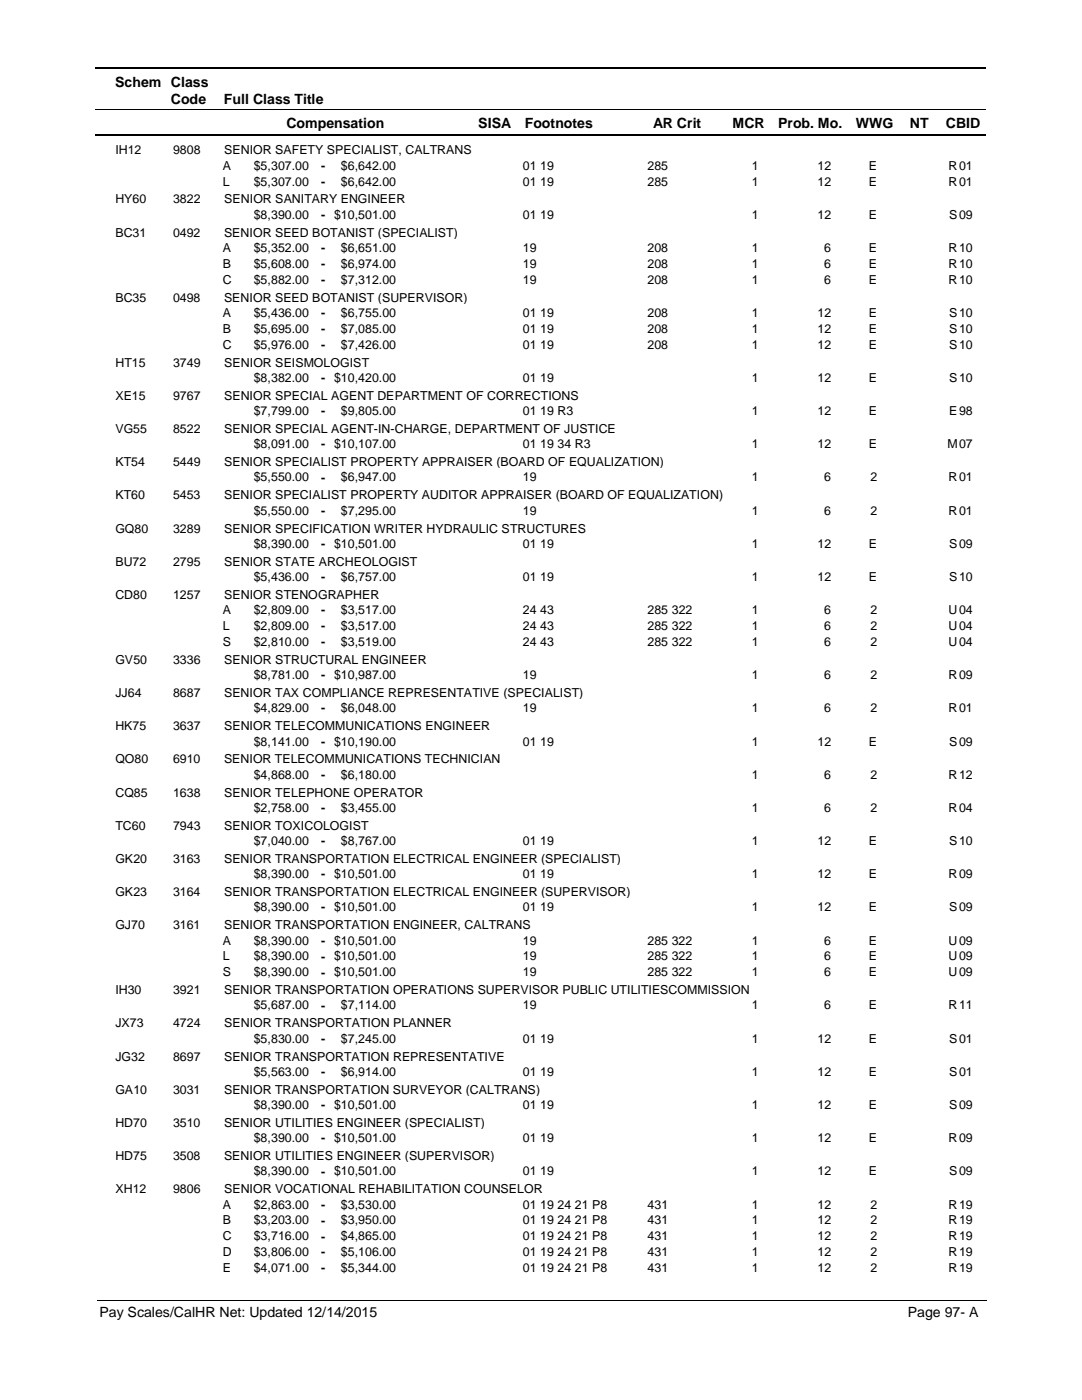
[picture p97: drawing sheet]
<svg xmlns="http://www.w3.org/2000/svg" width="216mm" height="279mm" viewBox="0 0 216 279" stroke-linecap="round" stroke-linejoin="round" font-family="sans-serif">
<defs><g id="words">
<g font-size="2.8">
<text x="23" y="17.3">Schem Class</text>
<text x="34.1" y="20.7">Code</text>
<text x="44.7" y="20.7">Full Class Title</text>
<text x="57.2" y="25.6">Compensation</text>
<text x="95.4" y="25.6">SISA</text>
<text x="104.7" y="25.6">Footnotes</text>
<text x="130.3" y="25.6">AR Crit</text>
<text x="146.2" y="25.6">MCR</text>
<text x="155.3" y="25.6">Prob. Mo.</text>
<text x="170.8" y="25.6">WWG</text>
<text x="181.5" y="25.6">NT</text>
<text x="188.7" y="25.6">CBID</text>
<text x="19.9" y="262.9">Pay Scales/CalHR Net: Updated 12/14/2015</text>
<text x="181.1" y="262.9">Page 97- A</text>
</g>
<g font-size="2.5">
<text x="23" y="30.8">IH12</text>
<text x="34.5" y="30.8">9808</text>
<text x="44.5" y="33.9">A</text>
<text x="44.7" y="30.8">SENIOR SAFETY SPECIALIST, CALTRANS</text>
<text x="50.6" y="33.9">$5,307.00</text>
<text x="64.1" y="33.9">-</text>
<text x="68" y="33.9">$6,642.00</text>
<text x="104.3" y="33.9">01 19</text>
<text x="129.2" y="33.9">285</text>
<text x="150" y="33.9">1</text>
<text x="163.1" y="33.9">12</text>
<text x="173.4" y="33.9">E</text>
<text x="189.3" y="33.9">R</text>
<text x="191.4" y="33.9">01</text>
<text x="23" y="40.6">HY60</text>
<text x="34.5" y="40.6">3822</text>
<text x="44.5" y="37">L</text>
<text x="44.7" y="40.6">SENIOR SANITARY ENGINEER</text>
<text x="50.6" y="37">$5,307.00</text>
<text x="64.1" y="37.1">-</text>
<text x="68" y="37">$6,642.00</text>
<text x="104.3" y="37">01 19</text>
<text x="129.2" y="37">285</text>
<text x="150" y="37">1</text>
<text x="163.1" y="37">12</text>
<text x="173.4" y="37">E</text>
<text x="189.3" y="37">R</text>
<text x="191.4" y="37">01</text>
<text x="23" y="47.2">BC31</text>
<text x="34.5" y="47.2">0492</text>
<text x="44.7" y="47.2">SENIOR SEED BOTANIST (SPECIALIST)</text>
<text x="50.6" y="43.6">$8,390.00</text>
<text x="64.1" y="43.7">- $10,501.00</text>
<text x="104.3" y="43.6">01 19</text>
<text x="150" y="43.6">1</text>
<text x="163.1" y="43.6">12</text>
<text x="173.4" y="43.6">E</text>
<text x="189.4" y="43.6">S</text>
<text x="191.4" y="43.6">09</text>
<text x="44.5" y="53.4">B</text>
<text x="44.5" y="50.3">A</text>
<text x="50.6" y="50.3">$5,352.00</text>
<text x="50.6" y="53.4">$5,608.00</text>
<text x="64.1" y="50.3">-</text>
<text x="64.1" y="53.5">-</text>
<text x="68" y="50.3">$6,651.00</text>
<text x="68" y="53.4">$6,974.00</text>
<text x="104.3" y="50.3">19</text>
<text x="104.3" y="53.4">19</text>
<text x="129.2" y="50.3">208</text>
<text x="129.2" y="53.4">208</text>
<text x="150" y="53.4">1</text>
<text x="150" y="50.3">1</text>
<text x="164.5" y="50.3">6</text>
<text x="164.5" y="53.4">6</text>
<text x="173.4" y="50.3">E</text>
<text x="173.4" y="53.4">E</text>
<text x="189.3" y="53.4">R</text>
<text x="189.3" y="50.3">R</text>
<text x="191.4" y="50.3">10</text>
<text x="191.4" y="53.4">10</text>
<text x="44.5" y="56.6">C</text>
<text x="50.6" y="56.6">$5,882.00</text>
<text x="64.1" y="56.7">-</text>
<text x="68" y="56.6">$7,312.00</text>
<text x="104.3" y="56.6">19</text>
<text x="129.2" y="56.6">208</text>
<text x="150" y="56.6">1</text>
<text x="164.5" y="56.6">6</text>
<text x="173.4" y="56.6">E</text>
<text x="189.3" y="56.6">R</text>
<text x="191.4" y="56.6">10</text>
<text x="23" y="60.2">BC35</text>
<text x="34.5" y="60.2">0498</text>
<text x="44.5" y="63.2">A</text>
<text x="44.7" y="60.2">SENIOR SEED BOTANIST (SUPERVISOR)</text>
<text x="50.6" y="63.2">$5,436.00</text>
<text x="64.1" y="63.3">-</text>
<text x="68" y="63.2">$6,755.00</text>
<text x="104.3" y="63.2">01 19</text>
<text x="129.2" y="63.2">208</text>
<text x="150" y="63.2">1</text>
<text x="163.1" y="63.2">12</text>
<text x="173.4" y="63.2">E</text>
<text x="189.4" y="63.2">S</text>
<text x="191.4" y="63.2">10</text>
<text x="44.5" y="66.4">B</text>
<text x="44.5" y="69.6">C</text>
<text x="50.6" y="66.4">$5,695.00</text>
<text x="50.6" y="69.6">$5,976.00</text>
<text x="64.1" y="66.4">-</text>
<text x="64.1" y="69.6">-</text>
<text x="68" y="66.4">$7,085.00</text>
<text x="68" y="69.6">$7,426.00</text>
<text x="104.3" y="66.4">01 19</text>
<text x="104.3" y="69.6">01 19</text>
<text x="129.2" y="66.4">208</text>
<text x="129.2" y="69.6">208</text>
<text x="150" y="69.6">1</text>
<text x="150" y="66.4">1</text>
<text x="163.1" y="66.4">12</text>
<text x="163.1" y="69.6">12</text>
<text x="173.4" y="66.4">E</text>
<text x="173.4" y="69.6">E</text>
<text x="189.4" y="69.6">S</text>
<text x="189.4" y="66.4">S</text>
<text x="191.4" y="66.4">10</text>
<text x="191.4" y="69.6">10</text>
<text x="23" y="73.2">HT15</text>
<text x="34.5" y="73.2">3749</text>
<text x="44.7" y="73.2">SENIOR SEISMOLOGIST</text>
<text x="50.6" y="76.2">$8,382.00</text>
<text x="64.1" y="76.2">- $10,420.00</text>
<text x="104.3" y="76.2">01 19</text>
<text x="150" y="76.2">1</text>
<text x="163.1" y="76.2">12</text>
<text x="173.4" y="76.2">E</text>
<text x="189.4" y="76.2">S</text>
<text x="191.4" y="76.2">10</text>
<text x="23" y="79.8">XE15</text>
<text x="34.5" y="79.8">9767</text>
<text x="44.7" y="79.8">SENIOR SPECIAL AGENT DEPARTMENT OF CORRECTIONS</text>
<text x="50.6" y="82.8">$7,799.00</text>
<text x="64.1" y="82.9">-</text>
<text x="68" y="82.8">$9,805.00</text>
<text x="104.3" y="82.8">01 19 R3</text>
<text x="150" y="82.8">1</text>
<text x="163.1" y="82.8">12</text>
<text x="173.4" y="82.8">E</text>
<text x="189.4" y="82.8">E</text>
<text x="191.4" y="82.8">98</text>
<text x="23" y="86.4">VG55</text>
<text x="34.5" y="86.4">8522</text>
<text x="44.7" y="86.4">SENIOR SPECIAL AGENT-IN-CHARGE, DEPARTMENT OF JUSTICE</text>
<text x="50.6" y="89.5">$8,091.00</text>
<text x="64.1" y="89.5">- $10,107.00</text>
<text x="104.3" y="89.5">01 19 34 R3</text>
<text x="150" y="89.5">1</text>
<text x="163.1" y="89.5">12</text>
<text x="173.4" y="89.5">E</text>
<text x="189.1" y="89.5">M</text>
<text x="191.4" y="89.5">07</text>
<text x="23" y="93">KT54</text>
<text x="34.5" y="93">5449</text>
<text x="44.7" y="93">SENIOR SPECIALIST PROPERTY APPRAISER (BOARD OF EQUALIZATION)</text>
<text x="23" y="99.6">KT60</text>
<text x="34.5" y="99.6">5453</text>
<text x="44.7" y="99.6">SENIOR SPECIALIST PROPERTY AUDITOR APPRAISER (BOARD OF EQUALIZATION)</text>
<text x="50.6" y="96.1">$5,550.00</text>
<text x="64.1" y="96.1">-</text>
<text x="68" y="96.1">$6,947.00</text>
<text x="104.3" y="96.1">19</text>
<text x="150" y="96.1">1</text>
<text x="164.5" y="96.1">6</text>
<text x="173.7" y="96.1">2</text>
<text x="189.3" y="96.1">R</text>
<text x="191.4" y="96.1">01</text>
<text x="23" y="106.3">GQ80</text>
<text x="34.5" y="106.3">3289</text>
<text x="44.7" y="106.3">SENIOR SPECIFICATION WRITER HYDRAULIC STRUCTURES</text>
<text x="50.6" y="102.7">$5,550.00</text>
<text x="64.1" y="102.7">-</text>
<text x="68" y="102.7">$7,295.00</text>
<text x="104.3" y="102.7">19</text>
<text x="150" y="102.7">1</text>
<text x="164.5" y="102.7">6</text>
<text x="173.7" y="102.7">2</text>
<text x="189.3" y="102.7">R</text>
<text x="191.4" y="102.7">01</text>
<text x="23" y="112.9">BU72</text>
<text x="34.5" y="112.9">2795</text>
<text x="44.7" y="112.9">SENIOR STATE ARCHEOLOGIST</text>
<text x="50.6" y="109.3">$8,390.00</text>
<text x="64.1" y="109.3">- $10,501.00</text>
<text x="104.3" y="109.3">01 19</text>
<text x="150" y="109.3">1</text>
<text x="163.1" y="109.3">12</text>
<text x="173.4" y="109.3">E</text>
<text x="189.4" y="109.3">S</text>
<text x="191.4" y="109.3">09</text>
<text x="23" y="119.5">CD80</text>
<text x="34.5" y="119.5">1257</text>
<text x="44.7" y="119.5">SENIOR STENOGRAPHER</text>
<text x="50.6" y="115.9">$5,436.00</text>
<text x="64.1" y="116">-</text>
<text x="68" y="115.9">$6,757.00</text>
<text x="104.3" y="115.9">01 19</text>
<text x="150" y="115.9">1</text>
<text x="163.1" y="115.9">12</text>
<text x="173.4" y="115.9">E</text>
<text x="189.4" y="115.9">S</text>
<text x="191.4" y="115.9">10</text>
<text x="44.5" y="122.6">A</text>
<text x="44.5" y="125.8">L</text>
<text x="50.6" y="122.6">$2,809.00</text>
<text x="50.6" y="125.8">$2,809.00</text>
<text x="64.1" y="122.6">-</text>
<text x="64.1" y="125.8">-</text>
<text x="68" y="122.6">$3,517.00</text>
<text x="68" y="125.8">$3,517.00</text>
<text x="104.3" y="122.6">24 43</text>
<text x="104.3" y="125.8">24 43</text>
<text x="129.2" y="122.6">285 322</text>
<text x="129.2" y="125.8">285 322</text>
<text x="150" y="122.6">1</text>
<text x="150" y="125.8">1</text>
<text x="164.5" y="122.6">6</text>
<text x="164.5" y="125.8">6</text>
<text x="173.7" y="122.6">2</text>
<text x="173.7" y="125.8">2</text>
<text x="189.3" y="122.6">U</text>
<text x="189.3" y="125.8">U</text>
<text x="191.4" y="122.6">04</text>
<text x="191.4" y="125.8">04</text>
<text x="44.5" y="128.9">S</text>
<text x="50.6" y="128.9">$2,810.00</text>
<text x="64.1" y="128.9">-</text>
<text x="68" y="128.9">$3,519.00</text>
<text x="104.3" y="128.9">24 43</text>
<text x="129.2" y="128.9">285 322</text>
<text x="150" y="128.9">1</text>
<text x="164.5" y="128.9">6</text>
<text x="173.7" y="128.9">2</text>
<text x="189.3" y="128.9">U</text>
<text x="191.4" y="128.9">04</text>
<text x="23" y="132.5">GV50</text>
<text x="34.5" y="132.5">3336</text>
<text x="44.7" y="132.5">SENIOR STRUCTURAL ENGINEER</text>
<text x="50.6" y="135.5">$8,781.00</text>
<text x="64.1" y="135.6">- $10,987.00</text>
<text x="104.3" y="135.5">19</text>
<text x="150" y="135.5">1</text>
<text x="164.5" y="135.5">6</text>
<text x="173.7" y="135.5">2</text>
<text x="189.3" y="135.5">R</text>
<text x="191.4" y="135.5">09</text>
<text x="23" y="139.1">JJ64</text>
<text x="34.5" y="139.1">8687</text>
<text x="44.7" y="139.1">SENIOR TAX COMPLIANCE REPRESENTATIVE (SPECIALIST)</text>
<text x="50.6" y="142.1">$4,829.00</text>
<text x="64.1" y="142.2">-</text>
<text x="68" y="142.1">$6,048.00</text>
<text x="104.3" y="142.1">19</text>
<text x="150" y="142.1">1</text>
<text x="164.5" y="142.1">6</text>
<text x="173.7" y="142.1">2</text>
<text x="189.3" y="142.1">R</text>
<text x="191.4" y="142.1">01</text>
<text x="23" y="145.7">HK75</text>
<text x="34.5" y="145.7">3637</text>
<text x="44.7" y="145.7">SENIOR TELECOMMUNICATIONS ENGINEER</text>
<text x="50.6" y="148.8">$8,141.00</text>
<text x="64.1" y="148.8">- $10,190.00</text>
<text x="104.3" y="148.8">01 19</text>
<text x="150" y="148.8">1</text>
<text x="163.1" y="148.8">12</text>
<text x="173.4" y="148.8">E</text>
<text x="189.4" y="148.8">S</text>
<text x="191.4" y="148.8">09</text>
<text x="23" y="152.4">QO80</text>
<text x="34.5" y="152.4">6910</text>
<text x="44.7" y="152.4">SENIOR TELECOMMUNICATIONS TECHNICIAN</text>
<text x="50.6" y="155.4">$4,868.00</text>
<text x="64.1" y="155.4">-</text>
<text x="68" y="155.4">$6,180.00</text>
<text x="150" y="155.4">1</text>
<text x="164.5" y="155.4">6</text>
<text x="173.7" y="155.4">2</text>
<text x="189.3" y="155.4">R</text>
<text x="191.4" y="155.4">12</text>
<text x="23" y="159">CQ85</text>
<text x="34.5" y="159">1638</text>
<text x="44.7" y="159">SENIOR TELEPHONE OPERATOR</text>
<text x="23" y="165.6">TC60</text>
<text x="34.5" y="165.6">7943</text>
<text x="44.7" y="165.6">SENIOR TOXICOLOGIST</text>
<text x="50.6" y="162">$2,758.00</text>
<text x="64.1" y="162">-</text>
<text x="68" y="162">$3,455.00</text>
<text x="150" y="162">1</text>
<text x="164.5" y="162">6</text>
<text x="173.7" y="162">2</text>
<text x="189.3" y="162">R</text>
<text x="191.4" y="162">04</text>
<text x="23" y="172.2">GK20</text>
<text x="34.5" y="172.2">3163</text>
<text x="44.7" y="172.2">SENIOR TRANSPORTATION ELECTRICAL ENGINEER (SPECIALIST)</text>
<text x="50.6" y="168.7">$7,040.00</text>
<text x="64.1" y="168.7">-</text>
<text x="68" y="168.7">$8,767.00</text>
<text x="104.3" y="168.7">01 19</text>
<text x="150" y="168.7">1</text>
<text x="163.1" y="168.7">12</text>
<text x="173.4" y="168.7">E</text>
<text x="189.4" y="168.7">S</text>
<text x="191.4" y="168.7">10</text>
<text x="23" y="178.8">GK23</text>
<text x="34.5" y="178.8">3164</text>
<text x="44.7" y="178.8">SENIOR TRANSPORTATION ELECTRICAL ENGINEER (SUPERVISOR)</text>
<text x="50.6" y="175.3">$8,390.00</text>
<text x="64.1" y="175.3">- $10,501.00</text>
<text x="104.3" y="175.3">01 19</text>
<text x="150" y="175.3">1</text>
<text x="163.1" y="175.3">12</text>
<text x="173.4" y="175.3">E</text>
<text x="189.3" y="175.3">R</text>
<text x="191.4" y="175.3">09</text>
<text x="23" y="185.5">GJ70</text>
<text x="34.5" y="185.5">3161</text>
<text x="44.7" y="185.5">SENIOR TRANSPORTATION ENGINEER, CALTRANS</text>
<text x="50.6" y="181.9">$8,390.00</text>
<text x="64.1" y="181.9">- $10,501.00</text>
<text x="104.3" y="181.9">01 19</text>
<text x="150" y="181.9">1</text>
<text x="163.1" y="181.9">12</text>
<text x="173.4" y="181.9">E</text>
<text x="189.4" y="181.9">S</text>
<text x="191.4" y="181.9">09</text>
<text x="44.5" y="191.7">L</text>
<text x="44.5" y="188.5">A</text>
<text x="50.6" y="188.5">$8,390.00</text>
<text x="50.6" y="191.7">$8,390.00</text>
<text x="64.1" y="188.6">- $10,501.00</text>
<text x="64.1" y="191.7">- $10,501.00</text>
<text x="104.3" y="188.5">19</text>
<text x="104.3" y="191.7">19</text>
<text x="129.2" y="188.5">285 322</text>
<text x="129.2" y="191.7">285 322</text>
<text x="150" y="188.5">1</text>
<text x="150" y="191.7">1</text>
<text x="164.5" y="188.5">6</text>
<text x="164.5" y="191.7">6</text>
<text x="173.4" y="188.5">E</text>
<text x="173.4" y="191.7">E</text>
<text x="189.3" y="188.5">U</text>
<text x="189.3" y="191.7">U</text>
<text x="191.4" y="188.5">09</text>
<text x="191.4" y="191.7">09</text>
<text x="44.5" y="194.9">S</text>
<text x="50.6" y="194.9">$8,390.00</text>
<text x="64.1" y="194.9">- $10,501.00</text>
<text x="104.3" y="194.9">19</text>
<text x="129.2" y="194.9">285 322</text>
<text x="150" y="194.9">1</text>
<text x="164.5" y="194.9">6</text>
<text x="173.4" y="194.9">E</text>
<text x="189.3" y="194.9">U</text>
<text x="191.4" y="194.9">09</text>
<text x="23" y="198.4">IH30</text>
<text x="34.5" y="198.4">3921</text>
<text x="44.7" y="198.4">SENIOR TRANSPORTATION OPERATIONS SUPERVISOR PUBLIC UTILITIESCOMMISSION</text>
<text x="50.6" y="201.5">$5,687.00</text>
<text x="64.1" y="201.5">-</text>
<text x="68" y="201.5">$7,114.00</text>
<text x="104.3" y="201.5">19</text>
<text x="150" y="201.5">1</text>
<text x="164.5" y="201.5">6</text>
<text x="173.4" y="201.5">E</text>
<text x="189.3" y="201.5">R</text>
<text x="191.4" y="201.5">11</text>
<text x="23" y="205">JX73</text>
<text x="34.5" y="205">4724</text>
<text x="44.7" y="205">SENIOR TRANSPORTATION PLANNER</text>
<text x="50.6" y="208.1">$5,830.00</text>
<text x="64.1" y="208.1">-</text>
<text x="68" y="208.1">$7,245.00</text>
<text x="104.3" y="208.1">01 19</text>
<text x="150" y="208.1">1</text>
<text x="163.1" y="208.1">12</text>
<text x="173.4" y="208.1">E</text>
<text x="189.4" y="208.1">S</text>
<text x="191.4" y="208.1">01</text>
<text x="23" y="211.7">JG32</text>
<text x="34.5" y="211.7">8697</text>
<text x="44.7" y="211.7">SENIOR TRANSPORTATION REPRESENTATIVE</text>
<text x="50.6" y="214.7">$5,563.00</text>
<text x="64.1" y="214.8">-</text>
<text x="68" y="214.7">$6,914.00</text>
<text x="104.3" y="214.7">01 19</text>
<text x="150" y="214.7">1</text>
<text x="163.1" y="214.7">12</text>
<text x="173.4" y="214.7">E</text>
<text x="189.4" y="214.7">S</text>
<text x="191.4" y="214.7">01</text>
<text x="23" y="218.3">GA10</text>
<text x="34.5" y="218.3">3031</text>
<text x="44.7" y="218.3">SENIOR TRANSPORTATION SURVEYOR (CALTRANS)</text>
<text x="50.6" y="221.3">$8,390.00</text>
<text x="64.1" y="221.4">- $10,501.00</text>
<text x="104.3" y="221.3">01 19</text>
<text x="150" y="221.3">1</text>
<text x="163.1" y="221.3">12</text>
<text x="173.4" y="221.3">E</text>
<text x="189.4" y="221.3">S</text>
<text x="191.4" y="221.3">09</text>
<text x="23" y="224.9">HD70</text>
<text x="34.5" y="224.9">3510</text>
<text x="44.7" y="224.9">SENIOR UTILITIES ENGINEER (SPECIALIST)</text>
<text x="50.6" y="228">$8,390.00</text>
<text x="64.1" y="228">- $10,501.00</text>
<text x="104.3" y="228">01 19</text>
<text x="150" y="228">1</text>
<text x="163.1" y="228">12</text>
<text x="173.4" y="228">E</text>
<text x="189.3" y="228">R</text>
<text x="191.4" y="228">09</text>
<text x="23" y="231.5">HD75</text>
<text x="34.5" y="231.5">3508</text>
<text x="44.7" y="231.5">SENIOR UTILITIES ENGINEER (SUPERVISOR)</text>
<text x="23" y="238.2">XH12</text>
<text x="34.5" y="238.2">9806</text>
<text x="44.7" y="238.2">SENIOR VOCATIONAL REHABILITATION COUNSELOR</text>
<text x="50.6" y="234.6">$8,390.00</text>
<text x="64.1" y="234.6">- $10,501.00</text>
<text x="104.3" y="234.6">01 19</text>
<text x="150" y="234.6">1</text>
<text x="163.1" y="234.6">12</text>
<text x="173.4" y="234.6">E</text>
<text x="189.4" y="234.6">S</text>
<text x="191.4" y="234.6">09</text>
<text x="44.5" y="241.2">A</text>
<text x="44.5" y="244.4">B</text>
<text x="50.6" y="241.2">$2,863.00</text>
<text x="50.6" y="244.4">$3,203.00</text>
<text x="64.1" y="241.2">-</text>
<text x="64.1" y="244.4">-</text>
<text x="68" y="241.2">$3,530.00</text>
<text x="68" y="244.4">$3,950.00</text>
<text x="104.3" y="241.2">01 19 24 21 P8</text>
<text x="104.3" y="244.4">01 19 24 21 P8</text>
<text x="129.2" y="241.2">431</text>
<text x="129.2" y="244.4">431</text>
<text x="150" y="244.4">1</text>
<text x="150" y="241.2">1</text>
<text x="163.1" y="241.2">12</text>
<text x="163.1" y="244.4">12</text>
<text x="173.7" y="241.2">2</text>
<text x="173.7" y="244.4">2</text>
<text x="189.3" y="244.4">R</text>
<text x="189.3" y="241.2">R</text>
<text x="191.4" y="241.2">19</text>
<text x="191.4" y="244.4">19</text>
<text x="44.5" y="247.5">C</text>
<text x="44.5" y="250.7">D</text>
<text x="50.6" y="247.5">$3,716.00</text>
<text x="50.6" y="250.7">$3,806.00</text>
<text x="64.1" y="247.6">-</text>
<text x="64.1" y="250.7">-</text>
<text x="68" y="247.5">$4,865.00</text>
<text x="68" y="250.7">$5,106.00</text>
<text x="104.3" y="247.5">01 19 24 21 P8</text>
<text x="104.3" y="250.7">01 19 24 21 P8</text>
<text x="129.2" y="247.5">431</text>
<text x="129.2" y="250.7">431</text>
<text x="150" y="247.5">1</text>
<text x="150" y="250.7">1</text>
<text x="163.1" y="247.5">12</text>
<text x="163.1" y="250.7">12</text>
<text x="173.7" y="247.5">2</text>
<text x="173.7" y="250.7">2</text>
<text x="189.3" y="247.5">R</text>
<text x="189.3" y="250.7">R</text>
<text x="191.4" y="247.5">19</text>
<text x="191.4" y="250.7">19</text>
<text x="44.5" y="253.9">E</text>
<text x="50.6" y="253.9">$4,071.00</text>
<text x="64.1" y="253.9">-</text>
<text x="68" y="253.9">$5,344.00</text>
<text x="104.3" y="253.9">01 19 24 21 P8</text>
<text x="129.2" y="253.9">431</text>
<text x="150" y="253.9">1</text>
<text x="163.1" y="253.9">12</text>
<text x="173.7" y="253.9">2</text>
<text x="189.3" y="253.9">R</text>
<text x="191.4" y="253.9">19</text>
</g>
</g></defs>
<path d="M19 13.5h177.8M19 27h177.8" fill="none" stroke="#000" stroke-width=".36"/>
<path d="M19 21.8h177.8" fill="none" stroke="#000" stroke-width=".2"/>
<g fill="#fff">
<path d="M46.9 31.2h16.3v3h-16.3z"/>
<path d="M191 31.2h4.2v3h-4.2z"/>
<path d="M46.9 34.4h16.3v3h-16.3z"/>
<path d="M191 34.4h4.2v3h-4.2z"/>
<path d="M46.9 41h16.3v3h-16.3z"/>
<path d="M191 41h4.2v3h-4.2z"/>
<path d="M46.9 47.6h16.3v3h-16.3z"/>
<path d="M191 47.6h4.2v3h-4.2z"/>
<path d="M46.9 50.8h16.3v3h-16.3z"/>
<path d="M191 50.8h4.2v3h-4.2z"/>
<path d="M46.9 54h16.3v3h-16.3z"/>
<path d="M191 54h4.2v3h-4.2z"/>
<path d="M46.9 60.6h16.3v3h-16.3z"/>
<path d="M191 60.6h4.2v3h-4.2z"/>
<path d="M46.9 63.8h16.3v3h-16.3z"/>
<path d="M191 63.8h4.2v3h-4.2z"/>
<path d="M46.9 67h16.3v2.9h-16.3z"/>
<path d="M191 67h4.2v2.9h-4.2z"/>
<path d="M46.9 73.6h16.3v2.9h-16.3z"/>
<path d="M191 73.6h4.2v2.9h-4.2z"/>
<path d="M46.9 80.2h16.3v3h-16.3z"/>
<path d="M191 80.2h4.2v3h-4.2z"/>
<path d="M46.9 86.8h16.3v3h-16.3z"/>
<path d="M191 86.8h4.2v3h-4.2z"/>
<path d="M46.9 93.4h16.3v3h-16.3z"/>
<path d="M191 93.4h4.2v3h-4.2z"/>
<path d="M46.9 100.1h16.3v3h-16.3z"/>
<path d="M191 100.1h4.2v3h-4.2z"/>
<path d="M46.9 106.7h16.3v3h-16.3z"/>
<path d="M191 106.7h4.2v3h-4.2z"/>
<path d="M46.9 113.3h16.3v3h-16.3z"/>
<path d="M191 113.3h4.2v3h-4.2z"/>
<path d="M46.9 120h16.3v2.9h-16.3z"/>
<path d="M191 120h4.2v2.9h-4.2z"/>
<path d="M46.9 123.1h16.3v3h-16.3z"/>
<path d="M191 123.1h4.2v3h-4.2z"/>
<path d="M46.9 126.3h16.3v3h-16.3z"/>
<path d="M191 126.3h4.2v3h-4.2z"/>
<path d="M46.9 132.9h16.3v3h-16.3z"/>
<path d="M191 132.9h4.2v3h-4.2z"/>
<path d="M46.9 139.5h16.3v3h-16.3z"/>
<path d="M191 139.5h4.2v3h-4.2z"/>
<path d="M46.9 146.2h16.3v2.9h-16.3z"/>
<path d="M191 146.2h4.2v2.9h-4.2z"/>
<path d="M46.9 152.8h16.3v2.9h-16.3z"/>
<path d="M191 152.8h4.2v2.9h-4.2z"/>
<path d="M46.9 159.4h16.3v3h-16.3z"/>
<path d="M191 159.4h4.2v3h-4.2z"/>
<path d="M46.9 166h16.3v3h-16.3z"/>
<path d="M191 166h4.2v3h-4.2z"/>
<path d="M46.9 172.6h16.3v3h-16.3z"/>
<path d="M191 172.6h4.2v3h-4.2z"/>
<path d="M46.9 179.3h16.3v2.9h-16.3z"/>
<path d="M191 179.3h4.2v2.9h-4.2z"/>
<path d="M46.9 185.9h16.3v3h-16.3z"/>
<path d="M191 185.9h4.2v3h-4.2z"/>
<path d="M46.9 189.1h16.3v2.9h-16.3z"/>
<path d="M191 189.1h4.2v2.9h-4.2z"/>
<path d="M46.9 192.2h16.3v3h-16.3z"/>
<path d="M191 192.2h4.2v3h-4.2z"/>
<path d="M46.9 198.8h16.3v3h-16.3z"/>
<path d="M191 198.8h4.2v3h-4.2z"/>
<path d="M46.9 205.5h16.3v2.9h-16.3z"/>
<path d="M191 205.5h4.2v2.9h-4.2z"/>
<path d="M46.9 212.1h16.3v3h-16.3z"/>
<path d="M191 212.1h4.2v3h-4.2z"/>
<path d="M46.9 218.7h16.3v3h-16.3z"/>
<path d="M191 218.7h4.2v3h-4.2z"/>
<path d="M46.9 225.3h16.3v3h-16.3z"/>
<path d="M191 225.3h4.2v3h-4.2z"/>
<path d="M46.9 232h16.3v2.9h-16.3z"/>
<path d="M191 232h4.2v2.9h-4.2z"/>
<path d="M46.9 238.6h16.3v3h-16.3z"/>
<path d="M191 238.6h4.2v3h-4.2z"/>
<path d="M46.9 241.7h16.3v3h-16.3z"/>
<path d="M191 241.7h4.2v3h-4.2z"/>
<path d="M46.9 244.9h16.3v3h-16.3z"/>
<path d="M191 244.9h4.2v3h-4.2z"/>
<path d="M46.9 248.1h16.3v3h-16.3z"/>
<path d="M191 248.1h4.2v3h-4.2z"/>
<path d="M46.9 251.3h16.3v2.9h-16.3z"/>
<path d="M191 251.3h4.2v2.9h-4.2z"/>
</g>
<path d="M19.4 259.6h177.4" fill="none" stroke="#000" stroke-width=".2"/>
<use href="#words"/>
</svg>
